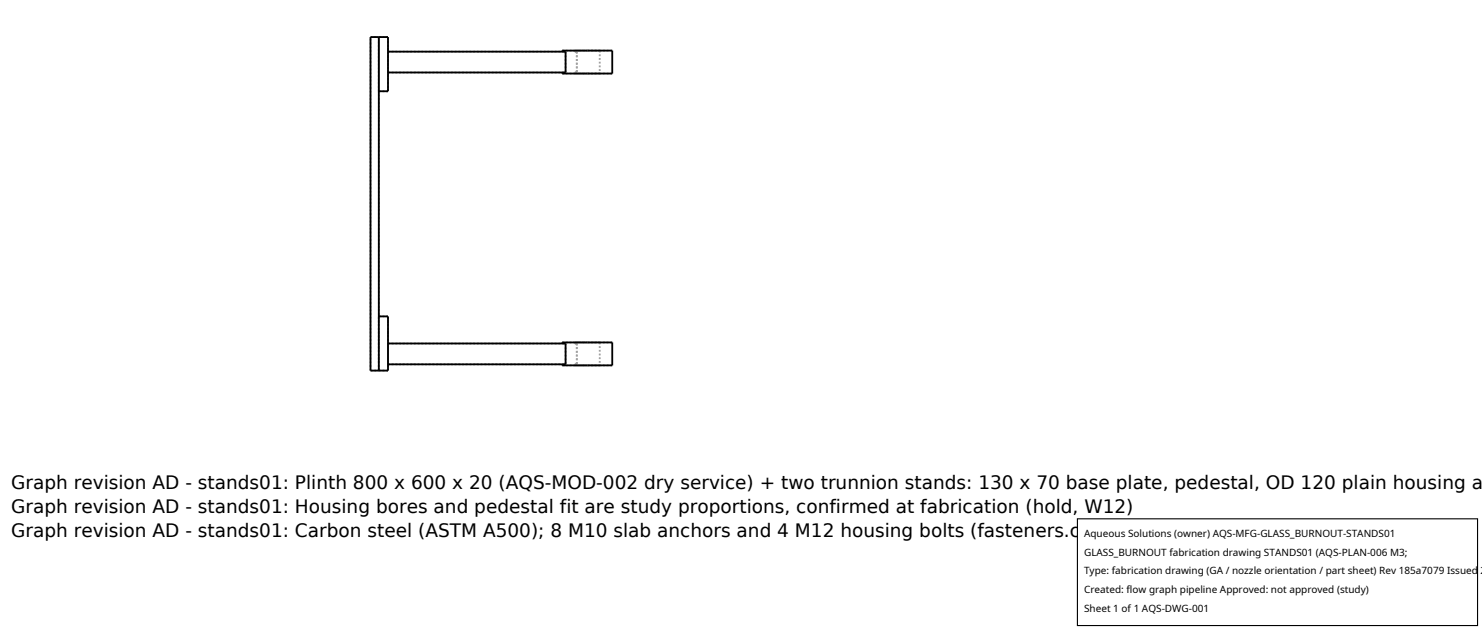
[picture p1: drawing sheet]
<svg xmlns="http://www.w3.org/2000/svg" width="212mm" height="90mm" viewBox="0 0 212 90" stroke-linecap="round" stroke-linejoin="round" font-family="sans-serif">
<defs><g id="words">
<g font-size="2.6">
<text x="1.6" y="69.8">Graph revision AD - stands01: Plinth 800 x 600 x 20 (AQS-MOD-002 dry service) + two trunnion stands: 130 x 70 base plate, pedestal, OD 120 plain housing a</text>
<text x="1.6" y="73.3">Graph revision AD - stands01: Housing bores and pedestal fit are study proportions, confirmed at fabrication (hold, W12)</text>
<text x="1.6" y="76.7">Graph revision AD - stands01: Carbon steel (ASTM A500); 8 M10 slab anchors and 4 M12 housing bolts (fasteners.csv)</text>
</g>
<g font-size="1.4">
<text x="154.8" y="76.6">Aqueous Solutions (owner) AQS-MFG-GLASS_BURNOUT-STANDS01</text>
<text x="154.8" y="79.3">GLASS_BURNOUT fabrication drawing STANDS01 (AQS-PLAN-006 M3;</text>
<text x="154.8" y="82">Type: fabrication drawing (GA / nozzle orientation / part sheet) Rev 185a7079 Issued 2</text>
<text x="154.8" y="84.7">Created: flow graph pipeline Approved: not approved (study)</text>
<text x="154.8" y="87.4">Sheet 1 of 1 AQS-DWG-001</text>
</g>
</g></defs>
<g fill="none" stroke="#a0a0a0" stroke-width=".26" stroke-dasharray=".3 .3" stroke-linecap="butt">
<path d="M52.9 5.3h1.2M54.1 13v-7.7M54.1 5.3h1.3M54.1 13h1.3M55.4 13v-7.7M55.4 10.4v-3M55.4 10.4h25.4M55.4 7.4h25.4M80.3 10.4h.5M80.3 7.4h.5M80.8 10.4h-.5M80.8 7.4v3"/>
<path d="M80.8 7.4h-.5M82.1 10.5h1.8M82.1 7.2h1.8M82.1 10.4h.3M82.1 7.4h.3M82.1 7.2v.2M82.1 10.4v.1M82.4 10.4h-.3M82.4 7.4v3M82.4 7.4h-.3M83.9 10.5h1.8M83.9 7.2h1.8"/>
<path d="M85.7 10.5h-3.6M85.7 7.2h-3.6M85.7 7.2v3.3M87.4 10.5h-7.1M87.4 7.2h-7.1M52.9 52.9h1.2M52.9 52.9v-47.6M54.1 52.9h1.3M54.1 52.9v-47.6M54.1 52.9v-7.7M54.1 45.2h1.3M55.4 52.9v-7.7"/>
<path d="M55.4 52v-3M55.4 52h25.4M55.4 49h25.4M80.3 52h.5M80.3 49h.5M80.8 52h-.5M80.8 49v3M80.8 49h-.5M82.1 52.2h1.8M82.1 48.9h1.8M82.1 52h.3M82.1 49h.3"/>
<path d="M82.1 48.9v.1M82.1 52v.2M82.4 52h-.3M82.4 49v3M82.4 49h-.3M83.9 52.2h1.8M83.9 48.9h1.8M85.7 52.2h-3.6M85.7 48.9h-3.6M85.7 48.9v3.3M87.4 52.2h-7.1M87.4 48.9h-7.1"/>
</g>
<path d="M54.1 13h1.3v-7.7h-2.5v47.6h2.5v-7.7h-1.3M54.1 5.3v47.6M55.4 7.4h25.4v3h-25.4M80.3 7.4v-.2h7.1v3.3h-7.1v-.1M55.4 49h25.4v3h-25.4M80.3 49v-.1h7.1v3.3h-7.1v-.2" fill="none" stroke="#000" stroke-width=".26"/>
<path d="M153.9 74.1h57.1v15.2h-57.1z" fill="#fff" stroke="#000" stroke-width=".16"/>
<use href="#words"/>
</svg>
